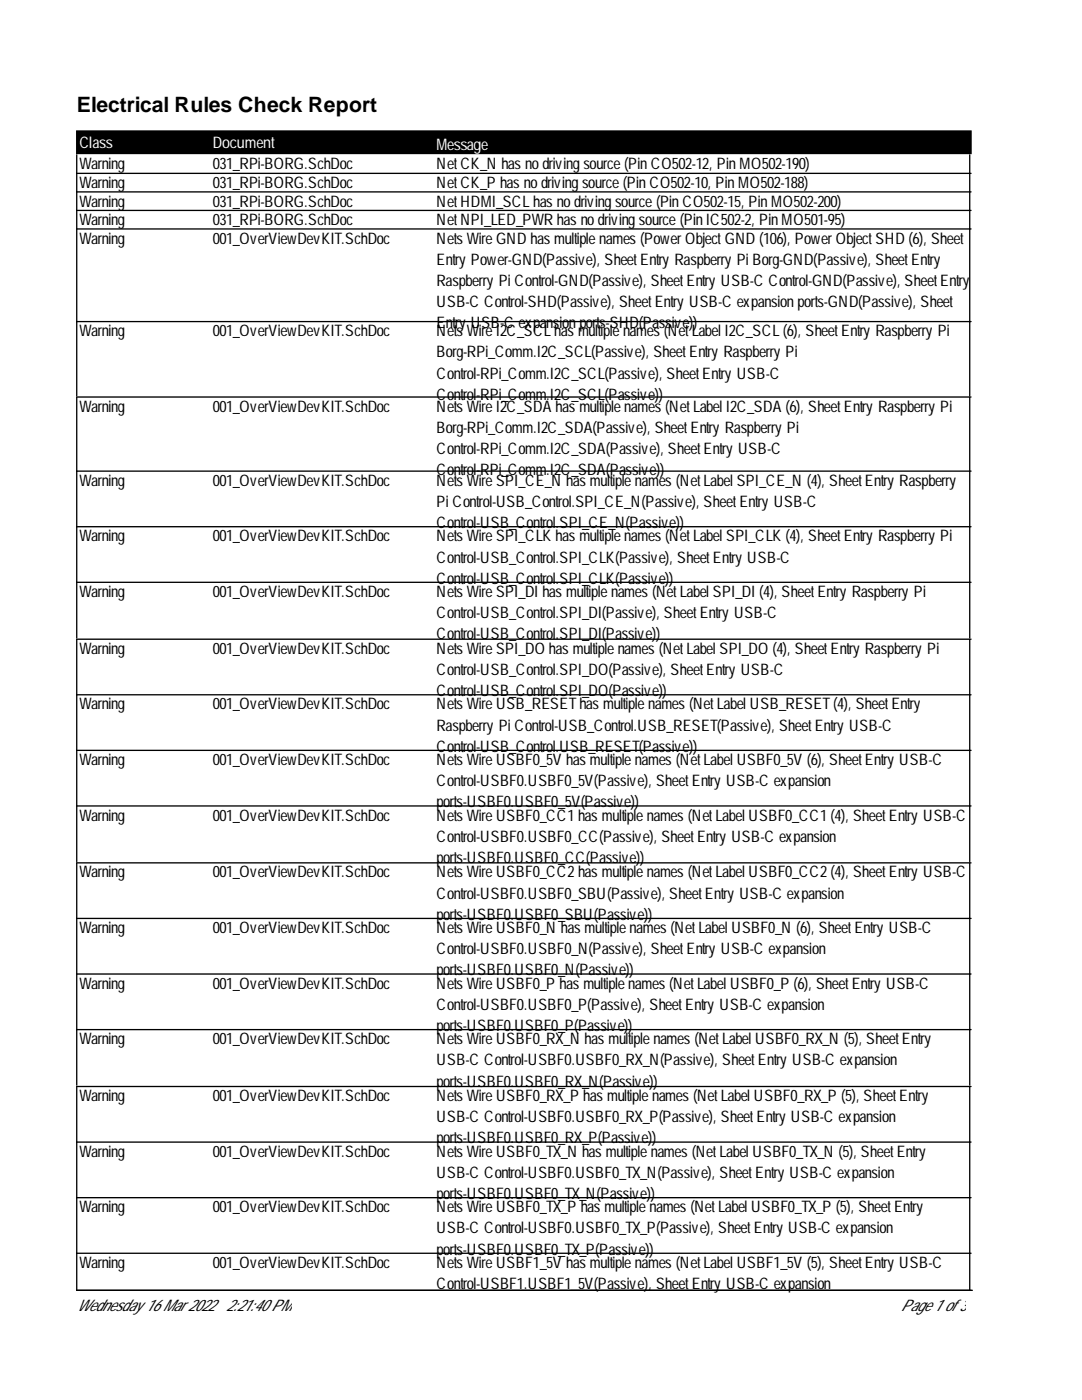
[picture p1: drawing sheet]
<svg xmlns="http://www.w3.org/2000/svg" width="216mm" height="279mm" viewBox="0 0 216 279" stroke-linecap="round" stroke-linejoin="round" font-family="sans-serif">
<defs><g id="words">
<text font-size="4.2" x="15.3" y="22.3">Electrical Rules Check Report</text>
<g font-size="3.2" fill="#fff">
<text x="15.8" y="29.6">Class</text>
<text x="42.5" y="29.6">Document</text>
<text x="87.1" y="29.9">Message</text>
</g>
<g font-size="3.2">
<text x="15.8" y="33.8">Warning</text>
<text x="42.5" y="33.8">031_RPi-BORG.SchDoc</text>
<text x="87.1" y="33.8">NetCK_N has nodriving source (Pin CO502-12, Pin MO502-190)</text>
<text x="15.8" y="37.5">Warning</text>
<text x="15.8" y="41.2">Warning</text>
<text x="42.5" y="37.5">031_RPi-BORG.SchDoc</text>
<text x="42.5" y="41.2">031_RPi-BORG.SchDoc</text>
<text x="87.1" y="37.5">NetCK_P has nodriving source (Pin CO502-10, Pin MO502-188)</text>
<text x="87.1" y="41.2">NetHDMI_SCL has nodriving source (Pin CO502-15, Pin MO502-200)</text>
<text x="15.8" y="44.9">Warning</text>
<text x="42.5" y="44.9">031_RPi-BORG.SchDoc</text>
<text x="87.1" y="44.9">NetNPI_LED_PWR has nodriving source (Pin IC502-2, Pin MO501-95)</text>
<text x="15.8" y="48.6">Warning</text>
<text x="42.5" y="48.6">001_OverViewDevKIT.SchDoc</text>
<text x="87.1" y="48.6">Nets Wire GND has multiple names (PowerObjectGND (106), PowerObjectSHD (6), Sheet</text>
<text x="87.1" y="52.8">Entry Power-GND(Passive), SheetEntry Raspberry Pi Borg-GND(Passive), SheetEntry</text>
<text x="87.1" y="57.1">Raspberry Pi Control-GND(Passive), SheetEntry USB-C Control-GND(Passive), SheetEntry</text>
<text x="87.1" y="61.3">USB-C Control-SHD(Passive), SheetEntry USB-C expansion ports-GND(Passive), Sheet</text>
<text x="87.1" y="65.5">Entry USB-C expansion ports-SHD(Passive))</text>
<text x="15.8" y="67.1">Warning</text>
<text x="42.5" y="67.1">001_OverViewDevKIT.SchDoc</text>
<text x="87.1" y="67.1">Nets Wire I2C_SCL has multiple names (NetLabel I2C_SCL (6), SheetEntry Raspberry Pi</text>
<text x="87.1" y="71.3">Borg-RPi_Comm.I2C_SCL(Passive), SheetEntry Raspberry Pi</text>
<text x="87.1" y="75.6">Control-RPi_Comm.I2C_SCL(Passive), SheetEntry USB-C</text>
<text x="15.8" y="82.2">Warning</text>
<text x="42.5" y="82.2">001_OverViewDevKIT.SchDoc</text>
<text x="87.1" y="79.8">Control-RPi_Comm.I2C_SCL(Passive))</text>
<text x="87.1" y="82.2">Nets Wire I2C_SDA has multiple names (NetLabel I2C_SDA (6), SheetEntry Raspberry Pi</text>
<text x="87.1" y="86.4">Borg-RPi_Comm.I2C_SDA(Passive), SheetEntry Raspberry Pi</text>
<text x="87.1" y="90.6">Control-RPi_Comm.I2C_SDA(Passive), SheetEntry USB-C</text>
<text x="87.1" y="94.8">Control-RPi_Comm.I2C_SDA(Passive))</text>
<text x="15.8" y="96.9">Warning</text>
<text x="42.5" y="96.9">001_OverViewDevKIT.SchDoc</text>
<text x="87.1" y="96.9">Nets Wire SPI_CE_N has multiple names (NetLabel SPI_CE_N (4), SheetEntry Raspberry</text>
<text x="87.1" y="101.2">Pi Control-USB_Control.SPI_CE_N(Passive), SheetEntry USB-C</text>
<text x="87.1" y="105.4">Control-USB_Control.SPI_CE_N(Passive))</text>
<text x="15.8" y="108">Warning</text>
<text x="42.5" y="108">001_OverViewDevKIT.SchDoc</text>
<text x="87.1" y="108">Nets Wire SPI_CLK has multiple names (NetLabel SPI_CLK (4), SheetEntry Raspberry Pi</text>
<text x="87.1" y="112.3">Control-USB_Control.SPI_CLK(Passive), SheetEntry USB-C</text>
<text x="15.8" y="119.1">Warning</text>
<text x="42.5" y="119.1">001_OverViewDevKIT.SchDoc</text>
<text x="87.1" y="116.5">Control-USB_Control.SPI_CLK(Passive))</text>
<text x="87.1" y="119.1">Nets Wire SPI_DI has multiple names (NetLabel SPI_DI (4), SheetEntry Raspberry Pi</text>
<text x="87.1" y="123.4">Control-USB_Control.SPI_DI(Passive), SheetEntry USB-C</text>
<text x="15.8" y="130.5">Warning</text>
<text x="42.5" y="130.5">001_OverViewDevKIT.SchDoc</text>
<text x="87.1" y="127.6">Control-USB_Control.SPI_DI(Passive))</text>
<text x="87.1" y="130.5">Nets Wire SPI_DO has multiple names (NetLabel SPI_DO (4), SheetEntry Raspberry Pi</text>
<text x="87.1" y="134.7">Control-USB_Control.SPI_DO(Passive), SheetEntry USB-C</text>
<text x="15.8" y="141.6">Warning</text>
<text x="42.5" y="141.6">001_OverViewDevKIT.SchDoc</text>
<text x="87.1" y="138.9">Control-USB_Control.SPI_DO(Passive))</text>
<text x="87.1" y="141.6">Nets Wire USB_RESEThas multiple names (NetLabel USB_RESET(4), SheetEntry</text>
<text x="87.1" y="145.8">Raspberry Pi Control-USB_Control.USB_RESET(Passive), SheetEntry USB-C</text>
<text x="15.8" y="152.7">Warning</text>
<text x="42.5" y="152.7">001_OverViewDevKIT.SchDoc</text>
<text x="87.1" y="150">Control-USB_Control.USB_RESET(Passive))</text>
<text x="87.1" y="152.7">Nets Wire USBF0_5V has multiple names (NetLabel USBF0_5V (6), SheetEntry USB-C</text>
<text x="87.1" y="156.9">Control-USBF0.USBF0_5V(Passive), SheetEntry USB-C expansion</text>
<text x="87.1" y="161.1">ports-USBF0.USBF0_5V(Passive))</text>
<text x="15.8" y="163.8">Warning</text>
<text x="42.5" y="163.8">001_OverViewDevKIT.SchDoc</text>
<text x="87.1" y="163.8">Nets Wire USBF0_CC1 has multiple names (NetLabel USBF0_CC1 (4), SheetEntry USB-C</text>
<text x="87.1" y="168">Control-USBF0.USBF0_CC(Passive), SheetEntry USB-C expansion</text>
<text x="87.1" y="172.2">ports-USBF0.USBF0_CC(Passive))</text>
<text x="15.8" y="175.1">Warning</text>
<text x="42.5" y="175.1">001_OverViewDevKIT.SchDoc</text>
<text x="87.1" y="175.1">Nets Wire USBF0_CC2has multiple names (NetLabel USBF0_CC2(4), SheetEntry USB-C</text>
<text x="87.1" y="179.3">Control-USBF0.USBF0_SBU(Passive), SheetEntry USB-C expansion</text>
<text x="87.1" y="183.6">ports-USBF0.USBF0_SBU(Passive))</text>
<text x="15.8" y="186.2">Warning</text>
<text x="42.5" y="186.2">001_OverViewDevKIT.SchDoc</text>
<text x="87.1" y="186.2">Nets Wire USBF0_N has multiple names (NetLabel USBF0_N (6), SheetEntry USB-C</text>
<text x="87.1" y="190.4">Control-USBF0.USBF0_N(Passive), SheetEntry USB-C expansion</text>
<text x="15.8" y="197.3">Warning</text>
<text x="42.5" y="197.3">001_OverViewDevKIT.SchDoc</text>
<text x="87.1" y="194.7">ports-USBF0.USBF0_N(Passive))</text>
<text x="87.1" y="197.3">Nets Wire USBF0_P has multiple names (NetLabel USBF0_P (6), SheetEntry USB-C</text>
<text x="87.1" y="201.5">Control-USBF0.USBF0_P(Passive), SheetEntry USB-C expansion</text>
<text x="15.8" y="208.4">Warning</text>
<text x="42.5" y="208.4">001_OverViewDevKIT.SchDoc</text>
<text x="87.1" y="205.8">ports-USBF0.USBF0_P(Passive))</text>
<text x="87.1" y="208.4">Nets Wire USBF0_RX_N has multiple names (NetLabel USBF0_RX_N (5), SheetEntry</text>
<text x="87.1" y="212.6">USB-C Control-USBF0.USBF0_RX_N(Passive), SheetEntry USB-C expansion</text>
<text x="15.8" y="219.8">Warning</text>
<text x="42.5" y="219.8">001_OverViewDevKIT.SchDoc</text>
<text x="87.1" y="216.9">ports-USBF0.USBF0_RX_N(Passive))</text>
<text x="87.1" y="219.8">Nets Wire USBF0_RX_P has multiple names (NetLabel USBF0_RX_P (5), SheetEntry</text>
<text x="87.1" y="224">USB-C Control-USBF0.USBF0_RX_P(Passive), SheetEntry USB-C expansion</text>
<text x="15.8" y="230.9">Warning</text>
<text x="42.5" y="230.9">001_OverViewDevKIT.SchDoc</text>
<text x="87.1" y="228.2">ports-USBF0.USBF0_RX_P(Passive))</text>
<text x="87.1" y="230.9">Nets Wire USBF0_TX_N has multiple names (NetLabel USBF0_TX_N (5), SheetEntry</text>
<text x="87.1" y="235.1">USB-C Control-USBF0.USBF0_TX_N(Passive), SheetEntry USB-C expansion</text>
<text x="87.1" y="239.3">ports-USBF0.USBF0_TX_N(Passive))</text>
<text x="15.8" y="241.9">Warning</text>
<text x="42.5" y="241.9">001_OverViewDevKIT.SchDoc</text>
<text x="87.1" y="241.9">Nets Wire USBF0_TX_P has multiple names (NetLabel USBF0_TX_P (5), SheetEntry</text>
<text x="87.1" y="246.2">USB-C Control-USBF0.USBF0_TX_P(Passive), SheetEntry USB-C expansion</text>
<text x="87.1" y="250.4">ports-USBF0.USBF0_TX_P(Passive))</text>
<text x="15.8" y="253">Warning</text>
<text x="42.5" y="253">001_OverViewDevKIT.SchDoc</text>
<text x="87.1" y="253">Nets Wire USBF1_5V has multiple names (NetLabel USBF1_5V (5), SheetEntry USB-C</text>
<text x="87.1" y="257.3">Control-USBF1.USBF1_5V(Passive), SheetEntry USB-C expansion</text>
<text x="15.3" y="261.7">Wednesday 16Mar2022</text>
<text x="45.1" y="261.7">2:21:40PM</text>
<text x="179.8" y="261.7">Page 1 of3</text>
</g>
</g></defs>
<path d="M15.3 26.1h178.5v4.5h-178.5z" fill="#000" stroke="#000" stroke-width=".26"/>
<g fill="none" stroke="#000" stroke-width=".26">
<path d="M15.3 34.6h178.5M15.3 30.9v48.1M15.3 38.3h178.5M193.5 30.9v48.1M15.3 42h178.5M15.3 45.7h178.5M15.3 64.2h178.5M193.5 79.2v48.1M193.8 79.2h-178.5v48.1M15.3 94h178.5M15.3 105.1h178.5M15.3 116.2h178.5"/>
<path d="M15.3 138.7h178.5M193.5 127.6v44.3M193.8 127.6h-178.5v44.3M15.3 149.8h178.5M15.3 160.8h178.5M193.5 172.2v44.4M193.8 172.2h-178.5v44.4M15.3 183.3h178.5M15.3 194.4h178.5M15.3 205.5h178.5M193.5 216.8v40.7M193.8 216.8h-178.5v40.7h178.7"/>
<path d="M15.3 227.9h178.5M15.3 239h178.5M15.3 250.1h178.5"/>
</g>
<use href="#words"/>
</svg>
